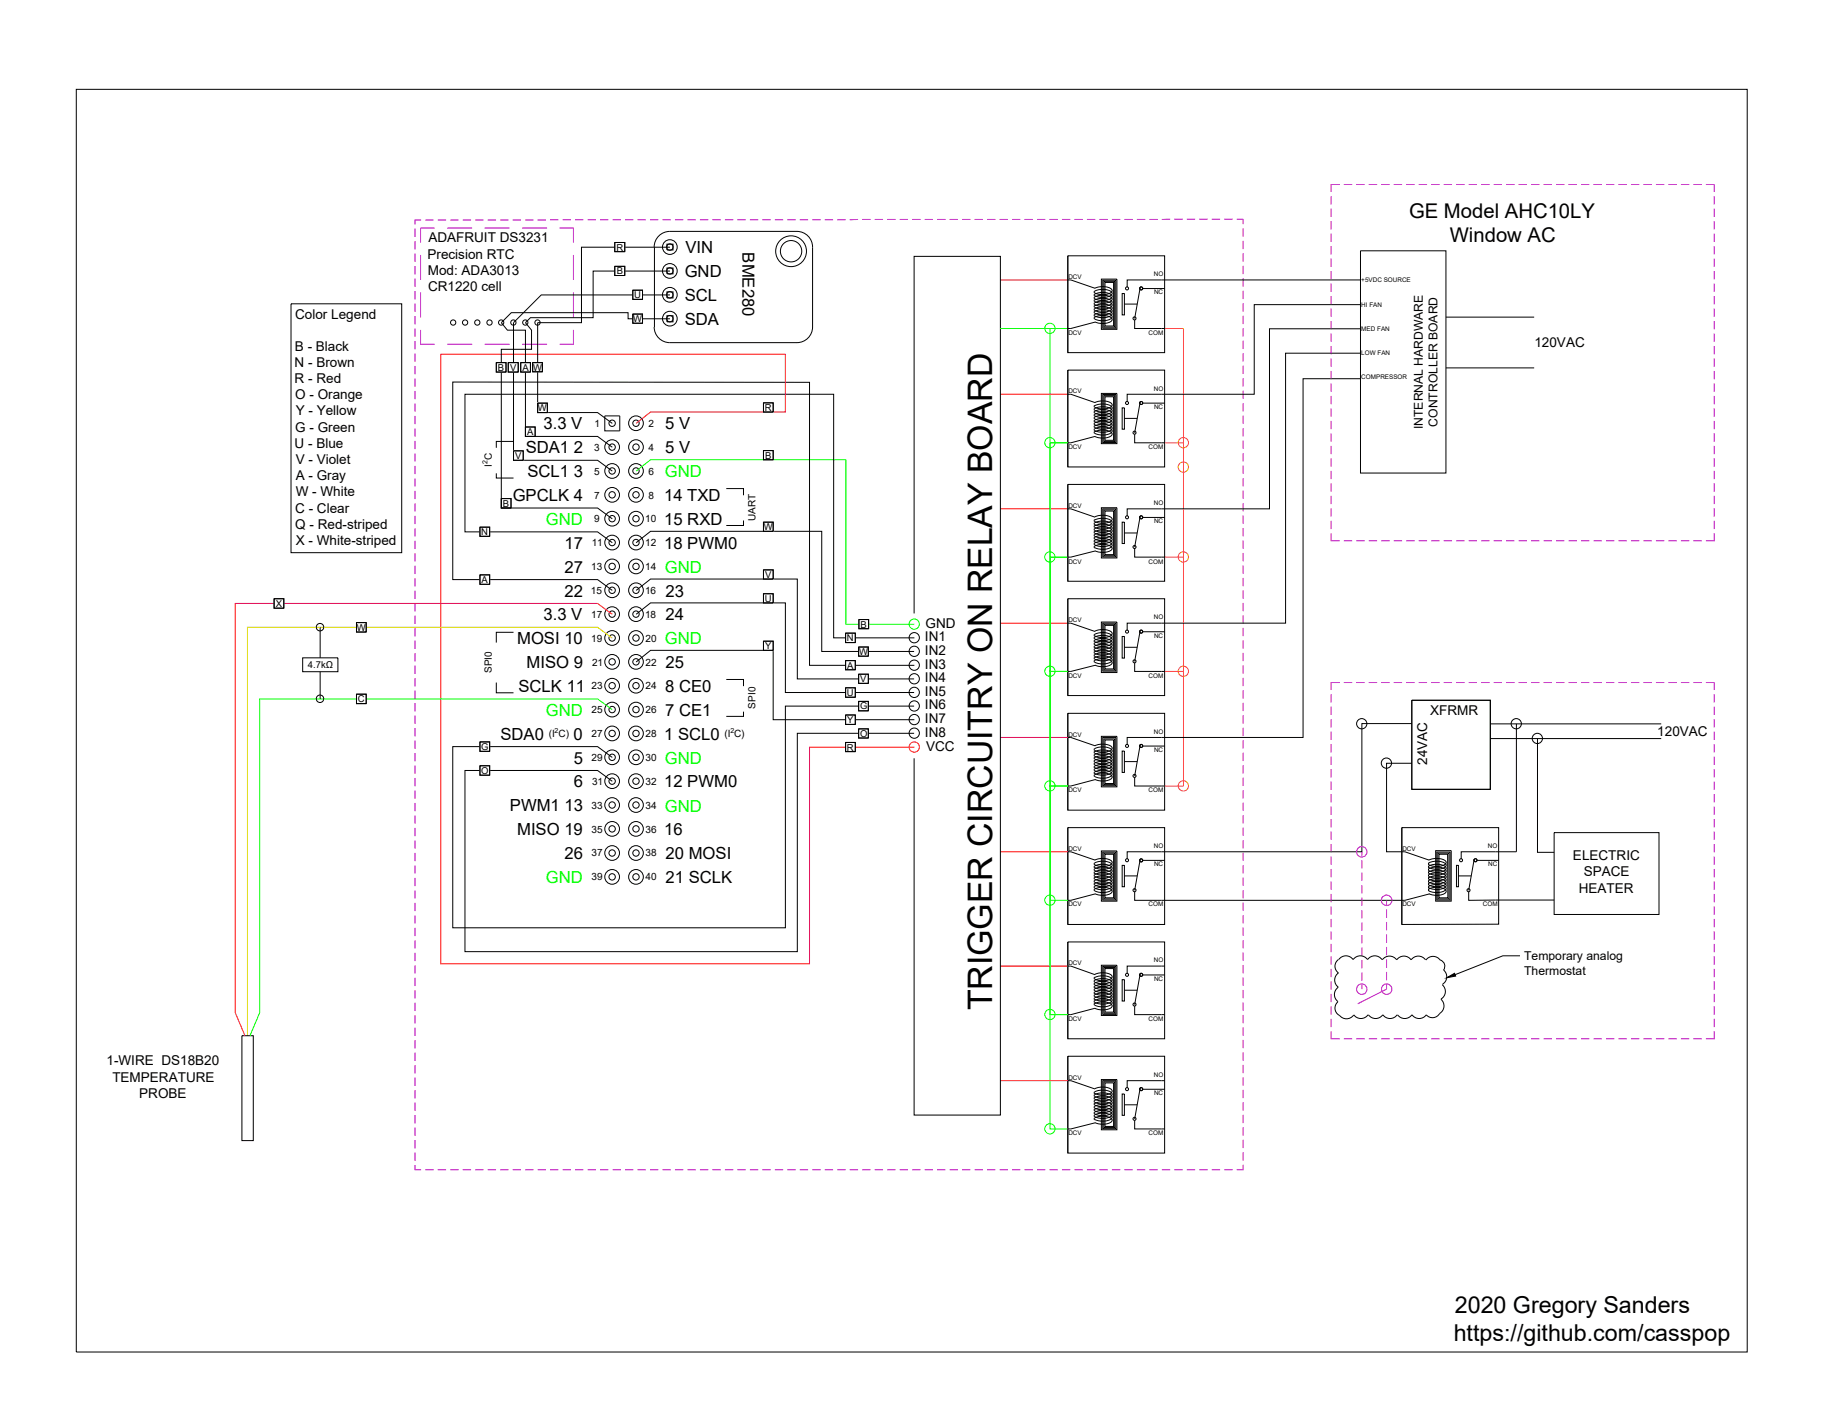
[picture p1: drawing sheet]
<svg xmlns="http://www.w3.org/2000/svg" width="279mm" height="216mm" viewBox="0 0 279 216" stroke-linecap="round" stroke-linejoin="round" font-family="sans-serif">
<defs><g id="words">
<text font-size="5.2" x="151.4" y="154.2" transform="rotate(-90 151.4 154.2)">TRIGGER CIRCUITRY ON RELAY BOARD</text>
<g font-size="3.5">
<text x="222" y="200.4">2020 Gregory Sanders</text>
<text x="221.8" y="204.6">https://github.com/casspop</text>
</g>
<g font-size="3.1">
<text x="215" y="33.3">GE Model AHC10LY</text>
<text x="221.2" y="37">Window AC</text>
</g>
<g font-size="2.5">
<text x="104.6" y="38.6">VIN</text>
<text x="113.3" y="38.5" transform="rotate(90 113.3 38.5)">BME280</text>
<text x="104.5" y="42.2">GND</text>
<text x="104.5" y="45.9">SCL</text>
<text x="104.5" y="49.5">SDA</text>
<text x="82.9" y="65.5">3.3 V</text>
<text x="101.5" y="65.5">5 V</text>
<text x="80.2" y="69.2">SDA1 2</text>
<text x="101.5" y="69.1">5 V</text>
<text x="78.2" y="76.5">GPCLK 4</text>
<text x="80.5" y="72.8">SCL1 3</text>
<text x="101.3" y="76.5">14 TXD</text>
<text x="86.1" y="83.7">17</text>
<text x="101.3" y="80.1">15 RXD</text>
<text x="101.3" y="83.7">18 PWM0</text>
<text x="86.1" y="87.4">27</text>
<text x="82.9" y="94.7">3.3 V</text>
<text x="86.1" y="91">22</text>
<text x="101.6" y="91">23</text>
<text x="101.6" y="94.7">24</text>
<text x="78.9" y="98.3">MOSI 10</text>
<text x="80.3" y="101.9">MISO 9</text>
<text x="101.6" y="101.9">25</text>
<text x="79.1" y="105.6">SCLK 11</text>
<text x="101.5" y="105.6">8 CE0</text>
<text x="76.4" y="112.9">SDA0</text>
<text x="87.5" y="112.9">0</text>
<text x="101.3" y="112.9">1 SCL0</text>
<text x="101.5" y="109.2">7 CE1</text>
<text x="87.5" y="116.5">5</text>
<text x="77.8" y="123.8">PWM1 13</text>
<text x="87.5" y="120.1">6</text>
<text x="101.3" y="120.1">12 PWM0</text>
<text x="78.9" y="127.5">MISO 19</text>
<text x="86.1" y="131.1">26</text>
<text x="101.3" y="127.4">16</text>
<text x="101.6" y="131.1">20 MOSI</text>
<text x="101.6" y="134.7">21 SCLK</text>
</g>
<g font-size="2.5" fill="#0f0">
<text x="101.5" y="72.8">GND</text>
<text x="83.3" y="80.1">GND</text>
<text x="101.5" y="87.4">GND</text>
<text x="101.5" y="98.3">GND</text>
<text x="83.3" y="109.2">GND</text>
<text x="101.5" y="116.5">GND</text>
<text x="101.5" y="123.8">GND</text>
<text x="83.3" y="134.7">GND</text>
</g>
<g font-size="2.1">
<text x="65.2" y="39.5">Precision RTC</text>
<text x="65.3" y="41.9">Mod: ADA3013</text>
<text x="65.4" y="37">ADAFRUIT DS3231</text>
<text x="65.3" y="44.4">CR1220 cell</text>
<text x="45" y="53.5">B - Black</text>
<text x="45" y="48.6">Color Legend</text>
<text x="234.1" y="53">120VAC</text>
<text x="45" y="56">N - Brown</text>
<text x="45" y="58.4">R - Red</text>
<text x="45" y="60.9">O - Orange</text>
<text x="45" y="65.9">G - Green</text>
<text x="45.1" y="63.4">Y - Yellow</text>
<text x="45" y="68.3">U - Blue</text>
<text x="45.1" y="70.8">V - Violet</text>
<text x="45.1" y="73.3">A - Gray</text>
<text x="45.1" y="75.7">W - White</text>
<text x="45" y="78.2">C - Clear</text>
<text x="45" y="80.7">Q - Red-striped</text>
<text x="45.1" y="83.2">X - White-striped</text>
<text x="141.2" y="95.8">GND</text>
<text x="141.1" y="97.8">IN1</text>
<text x="141.1" y="99.9">IN2</text>
<text x="141.1" y="102">IN3</text>
<text x="141.1" y="104.1">IN4</text>
<text x="141.1" y="106.2">IN5</text>
<text x="141.1" y="108.2">IN6</text>
<text x="141.1" y="110.3">IN7</text>
<text x="141.1" y="112.4">IN8</text>
<text x="218.2" y="109.1">XFRMR</text>
<text x="252.9" y="112.3">120VAC</text>
<text x="141.3" y="114.5">VCC</text>
<text x="217.8" y="116.7" transform="rotate(-90 217.8 116.7)">24VAC</text>
<text x="240" y="131.3">ELECTRIC</text>
<text x="240.9" y="136.2">HEATER</text>
<text x="241.7" y="133.7">SPACE</text>
<text x="16.3" y="162.6">1-WIRE DS18B20</text>
<text x="17.1" y="165">TEMPERATURE</text>
<text x="21.3" y="167.5">PROBE</text>
</g>
<g font-size="1.9">
<text x="217.1" y="65.5" transform="rotate(-90 217.1 65.5)">INTERNAL HARDWARE</text>
<text x="219.4" y="65.1" transform="rotate(-90 219.4 65.1)">CONTROLLER BOARD</text>
<text x="232.6" y="146.5">Temporary analog</text>
<text x="232.6" y="148.7">Thermostat</text>
</g>
<g font-size="1.5">
<text x="90.7" y="65.2">1</text>
<text x="98.9" y="65.2">2</text>
<text x="75.1" y="71.2" transform="rotate(-90 75.1 71.2)">I C</text>
<text x="90.7" y="68.8">3</text>
<text x="98.9" y="68.8">4</text>
<text x="90.7" y="72.4">5</text>
<text x="90.7" y="76.1">7</text>
<text x="98.9" y="72.4">6</text>
<text x="98.9" y="76.1">8</text>
<text x="90.3" y="83.4">11</text>
<text x="90.7" y="79.7">9</text>
<text x="98.5" y="79.7">10</text>
<text x="98.5" y="83.4">12</text>
<text x="115.3" y="79.5" transform="rotate(-90 115.3 79.5)">UART</text>
<text x="90.2" y="87">13</text>
<text x="98.5" y="87">14</text>
<text x="90.2" y="90.6">15</text>
<text x="90.2" y="94.3">17</text>
<text x="98.4" y="90.6">16</text>
<text x="98.4" y="94.3">18</text>
<text x="90.2" y="97.9">19</text>
<text x="90.3" y="101.6">21</text>
<text x="98.5" y="97.9">20</text>
<text x="98.5" y="101.6">22</text>
<text x="75.1" y="102.7" transform="rotate(-90 75.1 102.7)">SPI0</text>
<text x="90.3" y="105.2">23</text>
<text x="98.5" y="105.2">24</text>
<text x="83.7" y="112.5">(I C)</text>
<text x="90.3" y="108.8">25</text>
<text x="90.3" y="112.5">27</text>
<text x="98.5" y="108.8">26</text>
<text x="98.5" y="112.5">28</text>
<text x="110.5" y="112.5">(I C)</text>
<text x="115.3" y="108.1" transform="rotate(-90 115.3 108.1)">SPI0</text>
<text x="90.3" y="116.1">29</text>
<text x="90.3" y="119.8">31</text>
<text x="98.5" y="116.1">30</text>
<text x="98.5" y="119.8">32</text>
<text x="90.3" y="123.4">33</text>
<text x="98.5" y="123.4">34</text>
<text x="90.3" y="127">35</text>
<text x="90.3" y="130.7">37</text>
<text x="98.5" y="127">36</text>
<text x="98.5" y="130.7">38</text>
<text x="90.3" y="134.3">39</text>
<text x="98.5" y="134.3">40</text>
</g>
<g font-size="1.4">
<text x="94.1" y="38.2">R</text>
<text x="94.1" y="41.9">B</text>
<text x="96.8" y="45.5">U</text>
<text x="96.6" y="49.1">W</text>
<text x="76" y="56.6">B V A W</text>
<text x="82.1" y="62.7">W</text>
<text x="116.7" y="62.7">R</text>
<text x="78.6" y="70">V</text>
<text x="80.4" y="66.4">A</text>
<text x="116.8" y="70">B</text>
<text x="76.8" y="77.3">B</text>
<text x="73.4" y="81.7">N</text>
<text x="116.5" y="80.9">W</text>
<text x="73.5" y="88.9">A</text>
<text x="116.8" y="88.2">V</text>
<text x="42.1" y="92.6">X</text>
<text x="116.7" y="91.8">U</text>
<text x="131.3" y="95.8">B</text>
<text x="47" y="101.9">4.7kΩ</text>
<text x="54.4" y="96.2">W</text>
<text x="116.8" y="99.1">Y</text>
<text x="129.2" y="97.8">N</text>
<text x="131.1" y="99.9">W</text>
<text x="54.6" y="107.1">C</text>
<text x="129.2" y="106.2">U</text>
<text x="129.3" y="102">A</text>
<text x="131.3" y="104.1">V</text>
<text x="129.3" y="110.3">Y</text>
<text x="131.2" y="108.2">G</text>
<text x="131.2" y="112.4">O</text>
<text x="73.4" y="114.4">G</text>
<text x="73.4" y="118.1">O</text>
<text x="129.2" y="114.5">R</text>
</g>
<g font-size="1.1">
<text x="74.4" y="70.8" transform="rotate(-90 74.4 70.8)">2</text>
<text x="84.6" y="111.8">2</text>
<text x="111.5" y="111.8">2</text>
</g>
<g font-size="1">
<text x="163" y="42.6">DCV</text>
<text x="176.1" y="42.2">NO</text>
<text x="176.1" y="44.9">NC</text>
<text x="207.7" y="43.1">+5VDC SOURCE</text>
<text x="207.7" y="46.8">HI FAN</text>
<text x="163" y="51.1">DCV</text>
<text x="175.3" y="51.1">COM</text>
<text x="207.7" y="50.5">MED FAN</text>
<text x="176.1" y="59.6">NO</text>
<text x="207.7" y="57.9">COMPRESSOR</text>
<text x="207.7" y="54.1">LOW FAN</text>
<text x="163" y="60">DCV</text>
<text x="176.1" y="62.4">NC</text>
<text x="163" y="68.5">DCV</text>
<text x="175.3" y="68.5">COM</text>
<text x="163" y="77.5">DCV</text>
<text x="176.1" y="77">NO</text>
<text x="176.1" y="79.8">NC</text>
<text x="163" y="86">DCV</text>
<text x="175.3" y="86">COM</text>
<text x="163" y="94.9">DCV</text>
<text x="176.1" y="94.5">NO</text>
<text x="176.1" y="97.3">NC</text>
<text x="163" y="103.4">DCV</text>
<text x="175.3" y="103.4">COM</text>
<text x="163" y="112.4">DCV</text>
<text x="176.1" y="112">NO</text>
<text x="176.1" y="114.7">NC</text>
<text x="163" y="120.9">DCV</text>
<text x="175.3" y="120.9">COM</text>
<text x="163" y="129.8">DCV</text>
<text x="176.1" y="129.4">NO</text>
<text x="214" y="129.8">DCV</text>
<text x="227" y="129.4">NO</text>
<text x="176.1" y="132.2">NC</text>
<text x="227.1" y="132.2">NC</text>
<text x="163" y="138.3">DCV</text>
<text x="175.3" y="138.3">COM</text>
<text x="214" y="138.3">DCV</text>
<text x="226.3" y="138.3">COM</text>
<text x="163" y="147.3">DCV</text>
<text x="176.1" y="146.9">NO</text>
<text x="176.1" y="149.6">NC</text>
<text x="163" y="155.8">DCV</text>
<text x="175.3" y="155.8">COM</text>
<text x="163" y="164.7">DCV</text>
<text x="176.1" y="164.3">NO</text>
<text x="176.1" y="167.1">NC</text>
<text x="163" y="173.2">DCV</text>
<text x="175.3" y="173.2">COM</text>
</g>
</g></defs>
<!-- layer: 0 -->
<g fill="none" stroke="#ff7f00" stroke-width=".15">
<path d="M177.7 50.1h2.9v69.8h-2.9M177.7 67.6h2.9M177.7 85h2.9M177.7 102.4h2.9"/>
<circle cx="180.6" cy="67.5" r=".78"/>
<circle cx="180.6" cy="71.3" r=".78"/>
<circle cx="180.6" cy="85" r=".78"/>
<circle cx="180.6" cy="102.4" r=".78"/>
<circle cx="180.6" cy="119.9" r=".78"/>
</g>
<g fill="none" stroke="#0f0" stroke-width=".15">
<path d="M152.7 50.1h7.5M162.9 50.1h-2.7v52.3h2.7h-2.7v52.4h2.7M97.1 71.9l2.2-1.8h29.8v25.2h10.4M160.2 67.6h2.7h-2.7v52.3h2.7h-2.7v52.4h2.7M160.2 85h2.7h-2.7v52.4h2.7M93.4 108.3l-2.2-1.7h-51.6v47.9l-1.5 3.5"/>
<circle cx="160.2" cy="50.1" r=".78"/>
<circle cx="160.2" cy="67.5" r=".78"/>
<circle cx="139.5" cy="95.2" r=".78"/>
<circle cx="160.2" cy="85" r=".78"/>
<circle cx="160.2" cy="119.9" r=".78"/>
<circle cx="160.2" cy="102.4" r=".78"/>
<circle cx="160.2" cy="137.4" r=".78"/>
<circle cx="160.2" cy="154.8" r=".78"/>
<circle cx="160.2" cy="172.2" r=".78"/>
</g>
<g fill="none" stroke="#f00" stroke-width=".15">
<path d="M152.7 42.7h10.2M97.1 64.6l2.2-1.7h20.5v-8.8h-52.5v93h56.2v-33.1h16M152.7 77.6h10.2M152.7 60.2h10.2M93.4 93.7l-2.2-1.6h-55.3v62.4l1.5 3.5M152.7 95.1h10.2M152.7 112.5h10.2M152.7 130h10.2M152.7 147.4h10.2M152.7 164.9h10.2"/>
<circle cx="139.5" cy="114" r=".78"/>
</g>
<g fill="none" stroke="#000" stroke-width=".15">
<path d="M11.6 13.6h255v192.7h-255zM93.8 37h1.5v1.4h-1.5zM99.9 37.7v12.2M101.8 37.3h.9v.8h-.9zM102.2 35.3a2.39 2.39 0 0 0-2.4 2.4M102.2 37.7h-13.5v11.5h-6.7v13.7h9.2l2.2 1.7M102.2 35.3h19.4a2.39 2.39 0 0 1 2.4 2.4M124 37.7v12.2a2.39 2.39 0 0 1-2.4 2.4h-19.4M162.9 39h14.8v14.8h-14.8zM162.9 39v14.8M207.6 38.3h13v33.9h-13zM44.4 46.4h16.9v37.9h-16.9z"/>
<path d="M75.7 55.3h1.5v1.5h-1.5zM77.6 55.3h1.5v1.5h-1.5zM79.5 55.3h1.4v1.5h-1.4zM81.3 55.3h1.5v1.4h-1.5zM93.8 40.6h1.5v1.4h-1.5zM96.6 47.9h1.4v1.4h-1.4zM96.6 44.3h1.4v1.4h-1.4zM99.8 49.9a2.39 2.39 0 0 0 2.4 2.4M101.8 44.5h.9v1h-.9zM101.8 40.9h.9v.9h-.9zM101.8 48.2h.9v.9h-.9zM102.2 45h-19.6l-4.2 4.2v21h12.8l2.2 1.7"/>
<path d="M102.2 41.4h-11.7v7.1h-9.6l-.7 .7 .9 1.2v2.9h-4.6v24.2h14.7l2.2 1.7M102.2 48.6h-6.4v-.9h-17.8l-1.5 1.5 .9 1.2h2.8v16.2h11l2.2 1.6M162.9 56.5h14.8v14.7h-14.8zM162.9 42.7h.5l3.7 1.3M162.9 56.5v14.7M167.1 44.4l-.1 .2 .1 .1M167.1 44.9l-.1 .1 .1 .2M167.1 45.3l-.1 .1 .1 .2M167.1 45.7l-.1 .2 .1 .1M167.1 46.2l-.1 .1 .1 .2M167.1 46.6l-.1 .2 .1 .1M167.1 47.1l-.1 .1 .1 .2"/>
<path d="M167.1 47.5l-.1 .1 .1 .2M167.1 47.9l-.1 .2 .1 .2M167.1 48.4l-.1 .1 .1 .2M167.1 44a2.66 2.66 0 0 1 2.5 .1l.1 .2a1.69 1.69 0 0 1-1.9 .6l-.7-.2M167.1 44.4a2.66 2.66 0 0 1 2.5 .2l.1 .2a1.7 1.7 0 0 1-1.9 .6l-.7-.3M167.1 44.9a2.66 2.66 0 0 1 2.5 .1l.1 .2a1.7 1.7 0 0 1-1.9 .6l-.7-.2M167.1 45.3a2.66 2.66 0 0 1 2.5 .2l.1 .2a1.7 1.7 0 0 1-1.9 .5l-.7-.2M167.1 45.8a2.66 2.66 0 0 1 2.5 .1l.1 .2a1.7 1.7 0 0 1-1.9 .6l-.7-.2M167.1 46.2a2.66 2.66 0 0 1 2.5 .2l.1 .1a1.7 1.7 0 0 1-1.9 .6l-.7-.2M167.1 46.6a2.66 2.66 0 0 1 2.5 .2l.1 .2a1.7 1.7 0 0 1-1.9 .6l-.7-.2M167.1 47.1a2.66 2.66 0 0 1 2.5 .1l.1 .2a1.7 1.7 0 0 1-1.9 .6l-.7-.2M167.1 47.5a2.66 2.66 0 0 1 2.5 .2l.1 .2a1.7 1.7 0 0 1-1.9 .5l-.7-.2"/>
<path d="M167.1 48a2.66 2.66 0 0 1 2.5 .1l.1 .2a1.7 1.7 0 0 1-1.9 .6l-.7-.2M167.1 48.4a2.66 2.66 0 0 1 2.5 .2l.1 .1a1.7 1.7 0 0 1-1.9 .6l-.7-.2M167.1 49.1l-3.7 1h-.5M168.1 42.6h2.3v7.6h-2.3zM168.3 42.8h2v7.3h-2zM168.4 42.9h1.7v7h-1.7zM168.6 43.1h1.3v6.6h-1.3zM171.2 44.8h.4v3.2h-.4zM171.6 46.4h1.9M173.1 48.8v1.3h4.6M174 43.9l-.9 4.7M174.4 44h3.3"/>
<path d="M207.6 42.7h-35.6v1.1M207.6 46.5h-16.2v13.7h-19.4v1.1M207.6 50.2h-13.9v27.4h-21.7v1.1M207.6 53.9h-11.4v41.2h-24.2v1.1M207.6 57.8h-8.8v54.7h-26.8v1.1M220.6 48.4h13.5M220.6 56.1h13.5M75.7 72.2v.7h2.7M76.5 76.1h1.5v1.4h-1.5zM78.4 67.4h-2.7v.9M78.4 68.8h1.4v1.4h-1.4zM80.2 65.2h1.5v1.4h-1.5z"/>
<path d="M82 61.5h1.5v1.4h-1.5zM92.3 63.5h2.3v2.2h-2.3zM110.8 74.5h2.7v1.1M113.5 79.4v.8h-2.7M116.5 79.7h1.5v1.4h-1.5zM116.5 68.7h1.5v1.4h-1.5zM116.5 61.5h1.5v1.4h-1.5zM162.9 73.9h14.8v14.8h-14.8zM162.9 73.9v14.8M162.9 60.2h.5l3.7 1.2M162.9 77.6h.5l3.7 1.3M167.1 61.8l-.1 .2 .1 .2"/>
<path d="M167.1 62.3l-.1 .2 .1 .1M167.1 62.7l-.1 .2 .1 .2M167.1 63.2l-.1 .2 .1 .1M167.1 63.6l-.1 .2 .1 .1M167.1 64.1l-.1 .1 .1 .2M167.1 64.5l-.1 .2 .1 .1M167.1 64.9l-.1 .2 .1 .2M167.1 65.4l-.1 .2 .1 .1M167.1 65.8l-.1 .2 .1 .1M167.1 79.3l-.1 .1 .1 .2M167.1 79.7l-.1 .2 .1 .2M167.1 61.4a2.66 2.66 0 0 1 2.5 .2l.1 .2a1.69 1.69 0 0 1-1.9 .6l-.7-.3"/>
<path d="M167.1 78.9a2.66 2.66 0 0 1 2.5 .1l.1 .2a1.69 1.69 0 0 1-1.9 .6l-.7-.2M167.1 61.9a2.66 2.66 0 0 1 2.5 .2l.1 .2a1.7 1.7 0 0 1-1.9 .5l-.7-.2M167.1 62.3a2.66 2.66 0 0 1 2.5 .2l.1 .2a1.7 1.7 0 0 1-1.9 .6l-.7-.3M167.1 62.7a2.66 2.66 0 0 1 2.5 .2l.1 .2a1.7 1.7 0 0 1-1.9 .6l-.7-.2M167.1 63.2a2.66 2.66 0 0 1 2.5 .2l.1 .2a1.7 1.7 0 0 1-1.9 .5l-.7-.2M167.1 63.6a2.66 2.66 0 0 1 2.5 .2l.1 .2a1.7 1.7 0 0 1-1.9 .6l-.7-.3M167.1 64.1a2.66 2.66 0 0 1 2.5 .2l.1 .2a1.7 1.7 0 0 1-1.9 .5l-.7-.2M167.1 64.5a2.66 2.66 0 0 1 2.5 .2l.1 .2a1.7 1.7 0 0 1-1.9 .6l-.7-.3M167.1 65a2.66 2.66 0 0 1 2.5 .2l.1 .1a1.7 1.7 0 0 1-1.9 .6l-.7-.2M167.1 65.4a2.66 2.66 0 0 1 2.5 .2l.1 .2a1.7 1.7 0 0 1-1.9 .5l-.7-.2M167.1 65.9a2.66 2.66 0 0 1 2.5 .1l.1 .2a1.7 1.7 0 0 1-1.9 .6l-.7-.2-3.7 1h-.5M167.1 79.3a2.66 2.66 0 0 1 2.5 .2l.1 .2a1.7 1.7 0 0 1-1.9 .6l-.7-.2"/>
<path d="M167.1 79.8a2.66 2.66 0 0 1 2.5 .1l.1 .2a1.7 1.7 0 0 1-1.9 .6l-.7-.2M168.1 60h2.3v7.7h-2.3zM168.1 77.5h2.3v7.6h-2.3zM168.3 60.2h2v7.3h-2zM168.3 77.6h2v7.4h-2zM168.4 60.4h1.7v7h-1.7zM168.4 77.8h1.7v7h-1.7zM168.6 60.5h1.3v6.7h-1.3zM168.6 78h1.3v6.6h-1.3zM171.2 62.2h.4v3.3h-.4zM171.2 79.7h.4v3.2h-.4zM171.6 63.8h1.9"/>
<path d="M173.1 66.3v1.3h4.6M174 61.3l-.9 4.7M174 78.7l-.9 4.8M174.4 61.5h3.3M174.4 79h3.3M41.8 91.4h1.5v1.4h-1.5zM48.9 95.7v4.7M54.4 95h1.5v1.4h-1.5zM73.2 80.4h1.5v1.4h-1.5zM73.2 87.7h1.5v1.5h-1.5zM78.4 96.5h-2.7v1.5M93.4 82.8l-2.2-1.6h-20.2v-21h56.2v37.1h12.3"/>
<path d="M93.4 90.1l-2.2-1.7h-22.1v-30.1h54.4v43.2h16M97.1 82.8l2.2-1.7h26.1v18.3h14.1M97.1 90.1l2.2-1.8h22.4v15.3h17.8M97.1 93.7l2.2-1.7h20.5v13.7h19.7M116.5 97.8h1.5v1.4h-1.5zM116.5 90.6h1.5v1.4h-1.5zM116.5 87h1.5v1.3h-1.5zM129 96.6h1.5v1.4h-1.5zM131 98.7h1.5v1.4h-1.5zM131.1 94.5h1.4v1.4h-1.4zM139.5 93.6v-54.5h13.2v131h-13.2v-54.4M162.9 91.4h14.8v14.7h-14.8z"/>
<path d="M162.9 91.4v14.7M162.9 95.1h.5l3.7 1.3M167.1 80.2l-.1 .1 .1 .2M167.1 80.6l-.1 .2 .1 .2M167.1 81.1l-.1 .1 .1 .2M167.1 81.5l-.1 .2 .1 .1M167.1 81.9l-.1 .2 .1 .2M167.1 82.4l-.1 .2 .1 .1M167.1 82.8l-.1 .2 .1 .2M167.1 83.3l-.1 .2 .1 .1M167.1 96.8l-.1 .1 .1 .2M167.1 97.2l-.1 .1 .1 .2"/>
<path d="M167.1 97.6l-.1 .2 .1 .2M167.1 98.1l-.1 .1 .1 .2M167.1 98.5l-.1 .2 .1 .2M167.1 99l-.1 .1 .1 .2M167.1 99.4l-.1 .1 .1 .2M167.1 99.8l-.1 .2 .1 .2M167.1 96.3a2.66 2.66 0 0 1 2.5 .2l.1 .2a1.69 1.69 0 0 1-1.9 .6l-.7-.3M167.1 80.2a2.66 2.66 0 0 1 2.5 .2l.1 .2a1.7 1.7 0 0 1-1.9 .6l-.7-.3M167.1 80.6a2.66 2.66 0 0 1 2.5 .2l.1 .2a1.7 1.7 0 0 1-1.9 .6l-.7-.2M167.1 81.1a2.66 2.66 0 0 1 2.5 .2l.1 .2a1.7 1.7 0 0 1-1.9 .6l-.7-.3M167.1 81.5a2.66 2.66 0 0 1 2.5 .2l.1 .2a1.7 1.7 0 0 1-1.9 .6l-.7-.2M167.1 82a2.66 2.66 0 0 1 2.5 .1l.1 .2a1.7 1.7 0 0 1-1.9 .6l-.7-.2"/>
<path d="M167.1 82.4a2.66 2.66 0 0 1 2.5 .2l.1 .2a1.7 1.7 0 0 1-1.9 .6l-.7-.3M167.1 82.8a2.66 2.66 0 0 1 2.5 .2l.1 .2a1.7 1.7 0 0 1-1.9 .6l-.7-.2M167.1 83.3a2.66 2.66 0 0 1 2.5 .2l.1 .2a1.7 1.7 0 0 1-1.9 .6l-.7-.3M167.1 96.8a2.66 2.66 0 0 1 2.5 .1l.1 .2a1.7 1.7 0 0 1-1.9 .6l-.7-.2M167.1 97.2a2.66 2.66 0 0 1 2.5 .2l.1 .2a1.7 1.7 0 0 1-1.9 .5l-.7-.2M167.1 97.7a2.66 2.66 0 0 1 2.5 .1l.1 .2a1.7 1.7 0 0 1-1.9 .6l-.7-.2M167.1 98.1a2.66 2.66 0 0 1 2.5 .2l.1 .1a1.7 1.7 0 0 1-1.9 .6l-.7-.2M167.1 98.5a2.66 2.66 0 0 1 2.5 .2l.1 .2a1.7 1.7 0 0 1-1.9 .6l-.7-.2M167.1 99a2.66 2.66 0 0 1 2.5 .1l.1 .2a1.7 1.7 0 0 1-1.9 .6l-.7-.2M167.1 99.4a2.66 2.66 0 0 1 2.5 .2l.1 .2a1.7 1.7 0 0 1-1.9 .6l-.7-.2M167.1 99.9a2.66 2.66 0 0 1 2.5 .1l.1 .2a1.7 1.7 0 0 1-1.9 .6l-.7-.2M167.1 84.1l-3.7 .9h-.5"/>
<path d="M168.1 94.9h2.3v7.7h-2.3zM168.3 95.1h2v7.3h-2zM168.4 95.3h1.7v6.9h-1.7zM168.6 95.4h1.3v6.7h-1.3zM171.2 97.1h.4v3.3h-.4zM171.6 81.3h1.9M171.6 98.8h1.9M173.1 83.7v1.3h4.6M174 96.2l-.9 4.7M174.4 96.4h3.3M46.2 100.4h5.4v2.1h-5.4zM48.9 102.5v4.1"/>
<path d="M54.4 105.9h1.5v1.5h-1.5zM73.2 113.2h1.5v1.4h-1.5zM73.2 116.8h1.5v1.5h-1.5zM75.7 104.1v1.6h2.7M97.1 101l2.2-1.8h18.7v10.6h21.5M110.8 103.7h2.7v1M113.5 108.6v.7h-2.7M129 100.8h1.5v1.4h-1.5zM129 104.9h1.5v1.5h-1.5zM129 109.1h1.5v1.4h-1.5zM129 113.3h1.5v1.4h-1.5zM131 102.9h1.5v1.4h-1.5z"/>
<path d="M131 107h1.5v1.5h-1.5zM131 111.2h1.5v1.4h-1.5zM139.5 107.7h-19.7v33.9h-50.7v-27.7h22.1l2.2 1.7M139.5 111.9h-17.8v33.3h-50.7v-27.6h20.2l2.2 1.6M162.9 108.8h14.8v14.8h-14.8zM162.9 108.8v14.8M162.9 112.5h.5l3.7 1.3M167.1 100.3l-.1 .1 .1 .2M167.1 100.7l-.1 .2 .1 .2M167.1 114.2l-.1 .2 .1 .1M167.1 114.6l-.1 .2 .1 .2M167.1 115.1l-.1 .2 .1 .1"/>
<path d="M167.1 115.5l-.1 .2 .1 .1M167.1 116l-.1 .1 .1 .2M167.1 116.4l-.1 .2 .1 .1M167.1 116.9l-.1 .1 .1 .2M167.1 117.3l-.1 .2 .1 .1M167.1 117.8l-.1 .1 .1 .2M167.1 118.2l-.1 .1 .1 .2M167.1 113.8a2.66 2.66 0 0 1 2.5 .2l.1 .1a1.69 1.69 0 0 1-1.9 .6l-.7-.2M167.1 100.3a2.66 2.66 0 0 1 2.5 .2l.1 .2a1.7 1.7 0 0 1-1.9 .6l-.7-.2M167.1 100.8a2.66 2.66 0 0 1 2.5 .1l.1 .2a1.7 1.7 0 0 1-1.9 .6l-.7-.2M167.1 114.2a2.66 2.66 0 0 1 2.5 .2l.1 .2a1.7 1.7 0 0 1-1.9 .6l-.7-.3M167.1 114.7a2.66 2.66 0 0 1 2.5 .1l.1 .2a1.7 1.7 0 0 1-1.9 .6l-.7-.2"/>
<path d="M167.1 115.1a2.66 2.66 0 0 1 2.5 .2l.1 .2a1.7 1.7 0 0 1-1.9 .5l-.7-.2M167.1 115.6a2.66 2.66 0 0 1 2.5 .1l.1 .2a1.7 1.7 0 0 1-1.9 .6l-.7-.2M167.1 116a2.66 2.66 0 0 1 2.5 .2l.1 .2a1.7 1.7 0 0 1-1.9 .5l-.7-.2M167.1 116.4a2.66 2.66 0 0 1 2.5 .2l.1 .2a1.7 1.7 0 0 1-1.9 .6l-.7-.3M167.1 116.9a2.66 2.66 0 0 1 2.5 .2l.1 .1a1.7 1.7 0 0 1-1.9 .6l-.7-.2M167.1 117.3a2.66 2.66 0 0 1 2.5 .2l.1 .2a1.7 1.7 0 0 1-1.9 .5l-.7-.2M167.1 117.8a2.66 2.66 0 0 1 2.5 .1l.1 .2a1.7 1.7 0 0 1-1.9 .6l-.7-.2M167.1 118.2a2.66 2.66 0 0 1 2.5 .2l.1 .2a1.7 1.7 0 0 1-1.9 .5l-.7-.2M167.1 101.5l-3.7 .9h-.5M167.1 119l-3.7 .9h-.5M168.1 112.4h2.3v7.7h-2.3zM168.3 112.5h2v7.4h-2z"/>
<path d="M168.4 112.7h1.7v7h-1.7zM168.6 112.9h1.3v6.6h-1.3zM171.2 114.6h.4v3.3h-.4zM171.6 116.2h1.9M173.1 101.1v1.3h4.6M173.1 118.6v1.3h4.6M174 113.6l-.9 4.8M174.4 113.8h3.3M215.4 110.4h-7.6v19.6h-35.8v1.1M215.4 106.8h12v13.6h-12zM215.4 116.5h-3.8v13.5h2.8l3.7 1.2M227.4 110.4h26.1"/>
<path d="M227.4 112.7h26.1M231.4 110.4v19.6h-8.4v1.1M234.6 112.7v17.3h2.6M162.9 126.3h14.8v14.8h-14.8zM162.9 126.3v14.8M162.9 130h.5l3.7 1.2M167.1 131.6l-.1 .2 .1 .2M167.1 132.1l-.1 .2 .1 .1M167.1 132.5l-.1 .2 .1 .2M167.1 133l-.1 .2 .1 .1M167.1 133.4l-.1 .2 .1 .1M167.1 133.8l-.1 .2 .1 .2"/>
<path d="M167.1 134.3l-.1 .2 .1 .1M167.1 134.7l-.1 .2 .1 .2M167.1 135.2l-.1 .2 .1 .1M167.1 135.6l-.1 .2 .1 .1M167.1 131.2a2.66 2.66 0 0 1 2.5 .2l.1 .2a1.69 1.69 0 0 1-1.9 .6l-.7-.2M167.1 131.7a2.66 2.66 0 0 1 2.5 .1l.1 .2a1.7 1.7 0 0 1-1.9 .6l-.7-.2M167.1 132.1a2.66 2.66 0 0 1 2.5 .2l.1 .2a1.7 1.7 0 0 1-1.9 .6l-.7-.3M167.1 132.5a2.66 2.66 0 0 1 2.5 .2l.1 .2a1.7 1.7 0 0 1-1.9 .6l-.7-.2M167.1 133a2.66 2.66 0 0 1 2.5 .2l.1 .2a1.7 1.7 0 0 1-1.9 .6l-.7-.3M167.1 133.4a2.66 2.66 0 0 1 2.5 .2l.1 .2a1.7 1.7 0 0 1-1.9 .6l-.7-.2M167.1 133.9a2.66 2.66 0 0 1 2.5 .2l.1 .2a1.7 1.7 0 0 1-1.9 .5l-.7-.2M167.1 134.3a2.66 2.66 0 0 1 2.5 .2l.1 .2a1.7 1.7 0 0 1-1.9 .6l-.7-.3"/>
<path d="M167.1 134.8a2.66 2.66 0 0 1 2.5 .2l.1 .1a1.7 1.7 0 0 1-1.9 .6l-.7-.2M167.1 135.2a2.66 2.66 0 0 1 2.5 .2l.1 .2a1.7 1.7 0 0 1-1.9 .6l-.7-.3M167.1 135.6a2.66 2.66 0 0 1 2.5 .2l.1 .2a1.7 1.7 0 0 1-1.9 .6l-.7-.2M167.1 136.4l-3.7 1h-.5M168.1 129.8h2.3v7.7h-2.3zM168.3 130h2v7.3h-2zM168.4 130.2h1.7v7h-1.7zM168.6 130.3h1.3v6.7h-1.3zM171.2 132h.4v3.3h-.4zM171.6 133.6h1.9M173.1 136.1v1.3h41.3l3.7-1M174 131.1l-.9 4.7"/>
<path d="M174.4 131.3h3.3M213.9 126.3h14.8v14.7l-14.8 .1zM213.9 126.3v14.8M218 131.2a2.66 2.66 0 0 1 2.6 .2l.1 .2a1.69 1.69 0 0 1-1.9 .6l-.8-.2v-.3a2.54 2.54 0 0 1 2.6 .1l.1 .2a1.7 1.7 0 0 1-1.9 .6l-.8-.2M218 133a2.66 2.66 0 0 1 2.6 .2l.1 .2a1.7 1.7 0 0 1-1.9 .6l-.8-.3v-.1l.1-.2M218 133.4a2.66 2.66 0 0 1 2.6 .2l.1 .2a1.7 1.7 0 0 1-1.9 .6l-.8-.2v-.2l.1-.2M218 133.9a2.66 2.66 0 0 1 2.6 .2l.1 .2a1.7 1.7 0 0 1-1.9 .5l-.8-.2v-.2a2.54 2.54 0 0 1 2.6 .1l.1 .2a1.7 1.7 0 0 1-1.9 .6l-.8-.3v-.2a2.54 2.54 0 0 1 2.6 .1l.1 .2a1.7 1.7 0 0 1-1.9 .6l-.8-.2M218.1 133l-.1 .1 .1 .2M218.1 132.4l-.1-.2a2.54 2.54 0 0 1 2.6 .1l.1 .2a1.7 1.7 0 0 1-1.9 .6l-.8-.3M218.1 132.9l-.1-.3a2.54 2.54 0 0 1 2.6 .1l.1 .2a1.7 1.7 0 0 1-1.9 .6l-.8-.2M218.1 135.5l-.1-.2a2.54 2.54 0 0 1 2.6 .1l.1 .2a1.7 1.7 0 0 1-1.9 .6l-.8-.3M218.1 135.9l-.1-.2a2.54 2.54 0 0 1 2.6 .1l.1 .2a1.7 1.7 0 0 1-1.9 .6l-.8-.2"/>
<path d="M219.1 129.8h2.3v7.7h-2.3zM219.2 130h2.1v7.3h-2.1zM219.4 130.2h1.7v7h-1.7zM219.6 130.3h1.3v6.7h-1.3zM222.3 132h.2v3.3h-.2zM222.5 133.6h2M224.1 136.1v1.3l13.1-.1M225 131.1l-.9 4.7M225.4 131.3h3.3M237.2 127h16v12.5h-16zM36.9 158h1.8v16h-1.8zM162.9 143.7h14.8v14.8h-14.8z"/>
<path d="M162.9 143.7v14.8M162.9 147.4h.5l3.7 1.3M167.1 149.1l-.1 .1 .1 .2M167.1 149.5l-.1 .2 .1 .2M167.1 150l-.1 .1 .1 .2M167.1 150.4l-.1 .2 .1 .2M167.1 150.9l-.1 .1 .1 .2M167.1 151.3l-.1 .2 .1 .2M167.1 151.7l-.1 .2 .1 .2M167.1 152.2l-.1 .2 .1 .1M167.1 152.6l-.1 .2 .1 .2M167.1 153.1l-.1 .1 .1 .2"/>
<path d="M167.1 148.7a2.66 2.66 0 0 1 2.5 .1l.1 .2a1.69 1.69 0 0 1-1.9 .6l-.7-.2M167.1 149.1a2.66 2.66 0 0 1 2.5 .2l.1 .2a1.7 1.7 0 0 1-1.9 .6l-.7-.2M167.1 149.6a2.66 2.66 0 0 1 2.5 .1l.1 .2a1.7 1.7 0 0 1-1.9 .6l-.7-.2M167.1 150a2.66 2.66 0 0 1 2.5 .2l.1 .1a1.7 1.7 0 0 1-1.9 .6l-.7-.2M167.1 150.4a2.66 2.66 0 0 1 2.5 .2l.1 .2a1.7 1.7 0 0 1-1.9 .6l-.7-.2M167.1 150.9a2.66 2.66 0 0 1 2.5 .1l.1 .2a1.7 1.7 0 0 1-1.9 .6l-.7-.2M167.1 151.3a2.66 2.66 0 0 1 2.5 .2l.1 .2a1.7 1.7 0 0 1-1.9 .6l-.7-.2M167.1 151.8a2.66 2.66 0 0 1 2.5 .1l.1 .2a1.7 1.7 0 0 1-1.9 .6l-.7-.2M167.1 152.2a2.66 2.66 0 0 1 2.5 .2l.1 .2a1.7 1.7 0 0 1-1.9 .6l-.7-.2M167.1 152.7a2.66 2.66 0 0 1 2.5 .1l.1 .2a1.7 1.7 0 0 1-1.9 .6l-.7-.2M167.1 153.1a2.66 2.66 0 0 1 2.5 .2l.1 .2a1.7 1.7 0 0 1-1.9 .6l-.7-.3-3.7 1h-.5M168.1 147.3h2.3v7.6h-2.3z"/>
<path d="M168.3 147.4h2v7.4h-2zM168.4 147.6h1.7v7h-1.7zM168.6 147.8h1.3v6.6h-1.3zM171.2 149.5h.4v3.2h-.4zM171.6 151.1h1.9M173.1 153.5v1.3h4.6M174 148.5l-.9 4.8M174.4 148.8h3.3M177.7 147.4h-5.7v1.1M204.2 152.9a1.25 1.25 0 0 0 .1 2M204.2 150.6a1.33 1.33 0 0 0 0 2.2M204.2 148.4a1.33 1.33 0 0 0 0 2.2"/>
<path d="M204.3 146.4a1.25 1.25 0 0 0-.1 2M204.3 146.4a1.33 1.33 0 0 1 2.2 0M206.5 146.4a1.33 1.33 0 0 1 2.2 0M206.6 154.9a1.33 1.33 0 0 1-2.2 0M208.7 146.4a1.33 1.33 0 0 1 2.2 0M208.8 154.8a1.33 1.33 0 0 1-2.2 0M210.9 146.4a1.33 1.33 0 0 1 2.2 .1 1.34 1.34 0 0 1 2.2 0M211 154.8a1.33 1.33 0 0 1-2.2 0M213.2 154.8a1.33 1.33 0 0 1-2.2 0M215.3 146.4a1.33 1.33 0 0 1 2.2 .1M217.6 146.5a1.33 1.33 0 0 1 2.2 0 .97 .97 0 0 1 .5 1.5M219.7 154.6a1.25 1.25 0 0 1-2.1 .3 1.34 1.34 0 0 1-2.1-.1 1.35 1.35 0 0 1-2.2 0"/>
<path d="M219.9 152.5a1.33 1.33 0 0 1-.2 2.1M220.1 150.3a1.33 1.33 0 0 1-.2 2.1M220.3 148a1.33 1.33 0 0 1-.2 2.2M231.9 145.8h-2.6l-7.3 2.9M162.9 161.2h14.8v14.7h-14.8zM162.9 161.2v14.7M162.9 164.9h.5l3.7 1.3M167.1 166.6l-.1 .1 .1 .2M167.1 167l-.1 .2 .1 .1M167.1 167.4l-.1 .2 .1 .1M167.1 167.9l-.1 .1 .1 .2M167.1 168.3l-.1 .2 .1 .1"/>
<path d="M167.1 168.8l-.1 .1 .1 .2M167.1 169.2l-.1 .2 .1 .1M167.1 169.7l-.1 .1 .1 .2M167.1 170.1l-.1 .1 .1 .2M167.1 170.5l-.1 .2 .1 .2M167.1 166.1a2.66 2.66 0 0 1 2.5 .2l.1 .2a1.69 1.69 0 0 1-1.9 .6l-.7-.3M167.1 166.6a2.66 2.66 0 0 1 2.5 .2l.1 .1a1.7 1.7 0 0 1-1.9 .6l-.7-.2M167.1 167a2.66 2.66 0 0 1 2.5 .2l.1 .2a1.7 1.7 0 0 1-1.9 .5l-.7-.2M167.1 167.5a2.66 2.66 0 0 1 2.5 .1l.1 .2a1.7 1.7 0 0 1-1.9 .6l-.7-.2M167.1 167.9a2.66 2.66 0 0 1 2.5 .2l.1 .2a1.7 1.7 0 0 1-1.9 .5l-.7-.2M167.1 168.4a2.66 2.66 0 0 1 2.5 .1l.1 .2a1.7 1.7 0 0 1-1.9 .6l-.7-.2M167.1 168.8a2.66 2.66 0 0 1 2.5 .2l.1 .1a1.7 1.7 0 0 1-1.9 .6l-.7-.2"/>
<path d="M167.1 169.2a2.66 2.66 0 0 1 2.5 .2l.1 .2a1.7 1.7 0 0 1-1.9 .6l-.7-.2M167.1 169.7a2.66 2.66 0 0 1 2.5 .1l.1 .2a1.7 1.7 0 0 1-1.9 .6l-.7-.2M167.1 170.1a2.66 2.66 0 0 1 2.5 .2l.1 .2a1.7 1.7 0 0 1-1.9 .5l-.7-.2M167.1 170.6a2.66 2.66 0 0 1 2.5 .1l.1 .2a1.7 1.7 0 0 1-1.9 .6l-.7-.2M167.1 171.3l-3.7 1h-.5M168.1 164.7h2.3v7.7h-2.3zM168.3 164.9h2v7.3h-2zM168.4 165.1h1.7v6.9h-1.7zM168.6 165.2h1.3v6.7h-1.3zM171.2 166.9h.4v3.3h-.4zM171.6 168.6h1.9M173.1 170.9v1.4h4.6"/>
<path d="M174 166l-.9 4.7M174.4 166.2h3.3M177.7 164.9h-5.7v1.1"/>
<circle cx="102.2" cy="37.7" r="1.12"/>
<circle cx="102.2" cy="37.7" r=".49"/>
<circle cx="120.7" cy="38.3" r="2.35"/>
<circle cx="120.7" cy="38.3" r="1.63"/>
<circle cx="69.2" cy="49.2" r=".4"/>
<circle cx="71" cy="49.2" r=".4"/>
<circle cx="72.8" cy="49.2" r=".4"/>
<circle cx="74.7" cy="49.2" r=".4"/>
<circle cx="76.5" cy="49.2" r=".4"/>
<circle cx="78.3" cy="49.2" r=".4"/>
<circle cx="80.2" cy="49.2" r=".4"/>
<circle cx="82" cy="49.2" r=".4"/>
<circle cx="102.2" cy="48.6" r="1.12"/>
<circle cx="102.2" cy="45" r="1.12"/>
<circle cx="102.2" cy="41.3" r="1.12"/>
<circle cx="102.2" cy="45" r=".49"/>
<circle cx="102.2" cy="48.6" r=".49"/>
<circle cx="102.2" cy="41.3" r=".49"/>
<circle cx="172" cy="44" r=".23"/>
<circle cx="173.1" cy="48.6" r=".23"/>
<circle cx="174.1" cy="44" r=".23"/>
<circle cx="93.4" cy="71.9" r="1.12"/>
<circle cx="93.4" cy="79.1" r="1.12"/>
<circle cx="93.4" cy="68.2" r="1.12"/>
<circle cx="93.4" cy="75.5" r="1.12"/>
<circle cx="93.4" cy="79.1" r=".49"/>
<circle cx="93.4" cy="75.5" r=".49"/>
<circle cx="93.4" cy="64.6" r=".49"/>
<circle cx="93.4" cy="71.9" r=".49"/>
<circle cx="93.4" cy="68.2" r=".49"/>
<circle cx="97" cy="75.5" r="1.12"/>
<circle cx="97" cy="68.2" r="1.12"/>
<circle cx="97" cy="79.1" r="1.12"/>
<circle cx="97" cy="71.9" r="1.12"/>
<circle cx="97" cy="64.6" r="1.12"/>
<circle cx="97" cy="75.5" r=".49"/>
<circle cx="97" cy="64.6" r=".49"/>
<circle cx="97" cy="79.1" r=".49"/>
<circle cx="97" cy="68.2" r=".49"/>
<circle cx="97" cy="71.9" r=".49"/>
<circle cx="172" cy="61.5" r=".23"/>
<circle cx="172" cy="78.9" r=".23"/>
<circle cx="173.1" cy="66" r=".23"/>
<circle cx="174.1" cy="61.5" r=".23"/>
<circle cx="174.1" cy="78.9" r=".23"/>
<circle cx="48.8" cy="95.7" r=".57"/>
<circle cx="93.4" cy="93.7" r="1.12"/>
<circle cx="93.4" cy="90.1" r="1.12"/>
<circle cx="93.4" cy="86.4" r="1.12"/>
<circle cx="93.4" cy="97.3" r="1.12"/>
<circle cx="93.4" cy="82.8" r="1.12"/>
<circle cx="93.4" cy="86.4" r=".49"/>
<circle cx="93.4" cy="90.1" r=".49"/>
<circle cx="93.4" cy="82.8" r=".49"/>
<circle cx="93.4" cy="97.3" r=".49"/>
<circle cx="93.4" cy="93.7" r=".49"/>
<circle cx="97" cy="90.1" r="1.12"/>
<circle cx="97" cy="86.4" r="1.12"/>
<circle cx="97" cy="97.3" r="1.12"/>
<circle cx="97" cy="82.8" r="1.12"/>
<circle cx="97" cy="93.7" r="1.12"/>
<circle cx="97" cy="86.4" r=".49"/>
<circle cx="97" cy="90.1" r=".49"/>
<circle cx="97" cy="93.7" r=".49"/>
<circle cx="97" cy="82.8" r=".49"/>
<circle cx="97" cy="97.3" r=".49"/>
<circle cx="139.5" cy="99.4" r=".78"/>
<circle cx="139.5" cy="97.3" r=".78"/>
<circle cx="172" cy="96.4" r=".23"/>
<circle cx="173.1" cy="83.5" r=".23"/>
<circle cx="174.1" cy="96.4" r=".23"/>
<circle cx="48.8" cy="106.6" r=".57"/>
<circle cx="93.4" cy="108.3" r="1.12"/>
<circle cx="93.4" cy="101" r="1.12"/>
<circle cx="93.4" cy="111.9" r="1.12"/>
<circle cx="93.4" cy="115.5" r="1.12"/>
<circle cx="93.4" cy="104.6" r="1.12"/>
<circle cx="93.4" cy="119.2" r="1.12"/>
<circle cx="93.4" cy="115.5" r=".49"/>
<circle cx="93.4" cy="119.2" r=".49"/>
<circle cx="93.4" cy="108.3" r=".49"/>
<circle cx="93.4" cy="101" r=".49"/>
<circle cx="93.4" cy="111.9" r=".49"/>
<circle cx="93.4" cy="104.6" r=".49"/>
<circle cx="97" cy="111.9" r="1.12"/>
<circle cx="97" cy="104.6" r="1.12"/>
<circle cx="97" cy="115.5" r="1.12"/>
<circle cx="97" cy="101" r="1.12"/>
<circle cx="97" cy="108.3" r="1.12"/>
<circle cx="97" cy="119.2" r="1.12"/>
<circle cx="97" cy="101" r=".49"/>
<circle cx="97" cy="119.2" r=".49"/>
<circle cx="97" cy="115.5" r=".49"/>
<circle cx="97" cy="108.3" r=".49"/>
<circle cx="97" cy="104.6" r=".49"/>
<circle cx="97" cy="111.9" r=".49"/>
<circle cx="139.5" cy="105.6" r=".78"/>
<circle cx="139.5" cy="107.7" r=".78"/>
<circle cx="139.5" cy="111.9" r=".78"/>
<circle cx="139.5" cy="103.6" r=".78"/>
<circle cx="139.5" cy="101.5" r=".78"/>
<circle cx="139.5" cy="109.8" r=".78"/>
<circle cx="172" cy="113.8" r=".23"/>
<circle cx="173.1" cy="118.4" r=".23"/>
<circle cx="173.1" cy="100.9" r=".23"/>
<circle cx="174.1" cy="113.8" r=".23"/>
<circle cx="207.8" cy="110.4" r=".78"/>
<circle cx="211.6" cy="116.4" r=".78"/>
<circle cx="231.4" cy="110.4" r=".78"/>
<circle cx="234.6" cy="112.7" r=".78"/>
<circle cx="93.4" cy="130.2" r="1.12"/>
<circle cx="93.4" cy="133.8" r="1.12"/>
<circle cx="93.4" cy="126.5" r="1.12"/>
<circle cx="93.4" cy="122.8" r="1.12"/>
<circle cx="93.4" cy="130.2" r=".49"/>
<circle cx="93.4" cy="122.8" r=".49"/>
<circle cx="93.4" cy="126.5" r=".49"/>
<circle cx="93.4" cy="133.8" r=".49"/>
<circle cx="97" cy="133.8" r="1.12"/>
<circle cx="97" cy="130.2" r="1.12"/>
<circle cx="97" cy="126.5" r="1.12"/>
<circle cx="97" cy="122.8" r="1.12"/>
<circle cx="97" cy="130.2" r=".49"/>
<circle cx="97" cy="133.8" r=".49"/>
<circle cx="97" cy="126.5" r=".49"/>
<circle cx="97" cy="122.8" r=".49"/>
<circle cx="172" cy="131.3" r=".23"/>
<circle cx="173.1" cy="135.8" r=".23"/>
<circle cx="174.1" cy="131.3" r=".23"/>
<circle cx="222.9" cy="131.3" r=".23"/>
<circle cx="224.1" cy="135.8" r=".23"/>
<circle cx="225.1" cy="131.3" r=".23"/>
<circle cx="172" cy="148.7" r=".23"/>
<circle cx="173.1" cy="153.3" r=".23"/>
<circle cx="174.1" cy="148.7" r=".23"/>
<circle cx="172" cy="166.2" r=".23"/>
<circle cx="173.1" cy="170.7" r=".23"/>
<circle cx="174.1" cy="166.2" r=".23"/>
</g>
<!-- layer: AV-LOCATION -->
<g fill="none" stroke="#b800b8" stroke-width=".15">
<path d="M63.3 34.9v1.3M63.3 36.8v1.3M63.3 38.7v1.3M64.2 38.9v3.8M64.3 33.6h-1v.6M64.9 33.6h1.3M66.3 34.8h-2.1v2.2M66.8 33.6h1.3M68.2 34.8h3.9M68.7 33.6h1.3M70.6 33.6h1.3M72.5 33.6h1.3"/>
<path d="M74 34.8h3.8M74.4 33.6h1.3M76.3 33.6h1.3M78.2 33.6h1.3M79.7 34.8h3.8M80.1 33.6h1.3M82 33.6h1.3M83.9 33.5h1.3M85.4 34.8h2.1v2.2M85.9 33.5h1.2M87.5 38.9v3.8M87.8 33.5h1.2"/>
<path d="M89.7 33.5h1.2M91.6 33.5h1.2M93.5 33.5h1.2M95.4 33.5h1.2M97.3 33.5h1.3M99.2 33.5h1.3M101.1 33.5h1.3M103 33.5h1.3M104.9 33.5h1.3M106.8 33.5h1.3M108.7 33.5h1.3M110.6 33.5h1.3"/>
<path d="M112.5 33.5h1.3M114.4 33.5h1.3M116.3 33.5h1.3M118.2 33.5h1.3M120.1 33.5h1.3M122 33.5h1.3M124 33.5h1.2M125.9 33.5h1.2M127.8 33.5h1.2M130.9 33.5h-1.2M131.6 33.5h1.2M133.5 33.5h1.2"/>
<path d="M135.4 33.5h1.3M137.3 33.5h1.3M139.2 33.5h1.3M141.1 33.5h1.3M143 33.5h1.3M144.9 33.5h1.3M146.8 33.5h1.3M148.7 33.5h1.3M150.6 33.5h1.3M152.5 33.5h1.3M154.4 33.5h1.3M156.3 33.5h1.3"/>
<path d="M158.2 33.5h1.3M160.1 33.5h1.3M162.1 33.5h1.2M164 33.5h1.2M165.9 33.5h1.2M167.8 33.5h1.2M169.7 33.5h1.2M171.6 33.5h1.2M173.5 33.5h1.3M175.4 33.5h1.3M178.6 33.4l-1.3 .1M179.2 33.4h1.3"/>
<path d="M181.1 33.4h1.3M183 33.4h1.3M184.9 33.4h1.3M186.8 33.4h1.3M188.7 33.4h1v.8M189.7 34.8v1.3M189.7 36.7v1.3M189.7 38.7v1.2M203.1 29.9v1.3M203.1 31.8v1.3M203.1 33.7v1.3M203.1 35.6v1.3"/>
<path d="M203.1 37.5v1.3M203.1 39.5v1.2M204.4 28.2h-1.3v1.1M205.1 28.2h1.2M207 28.2h1.2M208.9 28.2h1.2M210.8 28.2h1.2M212.7 28.2h1.3M214.6 28.2h1.3M216.5 28.2h1.3M218.4 28.2h1.3M220.3 28.2h1.3"/>
<path d="M222.2 28.2h1.3M224.1 28.2h1.3M226 28.2h1.3M227.9 28.2h1.3M229.8 28.2h1.3M231.7 28.2h1.3M233.6 28.2h1.3M235.5 28.2h1.3M237.4 28.2h1.3M239.4 28.2h1.2M241.3 28.2h1.2M243.2 28.2h1.2"/>
<path d="M245.1 28.2h1.2M247 28.2h1.2M248.9 28.2h1.2M250.8 28.2h1.3M252.7 28.2h1.3M254.6 28.2h1.3M256.5 28.2h1.3M258.4 28.2h1.3M260.3 28.2h1.3v1.1M261.6 29.9v1.3M261.6 31.8v1.3M261.6 33.7v1.3"/>
<path d="M261.6 35.6v1.3M261.6 37.5v1.3M261.6 39.5v1.2M63.3 40.6v1.3M63.3 42.5v1.3M63.3 44.4v1.3M63.3 46.3v1.3M63.3 48.2v1.3M63.3 50.1v1.3M63.3 52v1.3M63.3 53.9v1.3M63.3 55.8v1.3"/>
<path d="M63.3 57.7v1.3M63.3 59.6v1.3M64.2 50.3v2.2h2.1M64.2 44.6v3.8M68.2 52.5h3.9M74 52.5h3.8M79.7 52.5h3.8M87.5 50.3v2.2h-2.1M87.5 44.6v3.8M189.7 40.6v1.2M189.7 42.5v1.2M189.7 44.4v1.2"/>
<path d="M189.7 46.3v1.2M189.7 48.2v1.2M189.7 50.1v1.3M189.7 52v1.3M189.7 53.9v1.3M189.7 55.8v1.3M189.7 57.7v1.3M189.7 59.6v1.3M203.1 41.4v1.2M203.1 43.3v1.2M203.1 45.2v1.2M203.1 47.1v1.2"/>
<path d="M203.1 49v1.2M203.1 50.9v1.3M203.1 52.8v1.3M203.1 54.7v1.3M203.1 56.6v1.3M203.1 58.5v1.3M261.6 41.4v1.2M261.6 43.3v1.2M261.6 45.2v1.2M261.6 47.1v1.2M261.6 49v1.2M261.6 50.9v1.3"/>
<path d="M261.6 52.8v1.3M261.6 54.7v1.3M261.6 56.6v1.3M261.6 58.5v1.3M63.3 61.6v1.2M63.3 63.5v1.2M63.3 65.4v1.2M63.3 67.3v1.2M63.3 69.2v1.2M63.3 71.1v1.2M63.3 73v1.3M63.3 74.9v1.3"/>
<path d="M63.3 76.8v1.3M63.3 78.7v1.3M189.7 61.5v1.3M189.7 63.4v1.3M189.7 65.3v1.3M189.7 67.2v1.3M189.7 69.1v1.3M189.7 71v1.3M189.7 72.9v1.3M189.7 74.8v1.3M189.7 76.8v1.2M189.7 78.7v1.2"/>
<path d="M203.1 60.4v1.3M203.1 62.3v1.3M203.1 64.2v1.3M203.1 66.1v1.3M203.1 68v1.3M203.1 69.9v1.3M203.1 71.8v1.3M203.1 73.7v1.3M203.1 75.6v1.3M203.1 77.6v1.2M203.1 79.5v1.2M261.6 60.4v1.3"/>
<path d="M261.6 62.3v1.3M261.6 64.2v1.3M261.6 66.1v1.3M261.6 68v1.3M261.6 69.9v1.3M261.6 71.8v1.3M261.6 73.7v1.3M261.6 75.6v1.3M261.6 77.6v1.2M261.6 79.5v1.2M63.3 80.6v1.3M63.3 82.5v1.3"/>
<path d="M63.3 84.4v1.3M63.3 86.3v1.3M63.3 88.2v1.3M63.3 90.1v1.3M63.3 92v1.3M63.3 93.9v1.3M63.3 95.8v1.3M63.3 97.7v1.3M63.3 99.7v1.2M189.7 80.6v1.2M189.7 82.5v1.2M189.7 84.4v1.2"/>
<path d="M189.7 86.3v1.2M189.7 88.2v1.3M189.7 90.1v1.3M189.7 92v1.3M189.7 93.9v1.3M189.7 95.8v1.3M189.7 97.7v1.3M189.7 99.6v1.3M203.1 81.4v1.1h1.3M205.1 82.5h1.2M207 82.5h1.2M208.9 82.5h1.2"/>
<path d="M210.8 82.5h1.2M212.7 82.5h1.3M214.6 82.5h1.3M216.5 82.5h1.3M218.4 82.5h1.3M220.3 82.5h1.3M222.2 82.5h1.3M224.1 82.5h1.3M226 82.5h1.3M227.9 82.5h1.3M229.8 82.5h1.3M231.7 82.5h1.3"/>
<path d="M233.6 82.5h1.3M235.5 82.5h1.3M237.4 82.5h1.3M239.4 82.5h1.2M241.3 82.5h1.2M243.2 82.5h1.2M245.1 82.5h1.2M247 82.5h1.2M248.9 82.5h1.2M250.8 82.5h1.3M252.7 82.5h1.3M254.6 82.5h1.3"/>
<path d="M256.5 82.5h1.3M258.4 82.5h1.3M261.6 81.4v1.1h-1.3M63.3 101.6v1.2M63.3 103.5v1.2M63.3 105.4v1.2M63.3 107.3v1.2M63.3 109.2v1.2M63.3 111.1v1.3M63.3 113v1.3M63.3 114.9v1.3M63.3 116.8v1.3"/>
<path d="M63.3 118.7v1.3M189.7 101.5v1.3M189.7 103.4v1.3M189.7 105.3v1.3M189.7 107.2v1.3M189.7 109.1v1.3M189.7 111v1.3M189.7 112.9v1.3M189.7 114.9v1.2M189.7 116.8v1.2M189.7 118.7v1.2M203.1 105.9v1.3"/>
<path d="M203.1 107.8v1.3M203.1 109.7v1.3M203.1 111.6v1.3M203.1 113.5v1.3M203.1 115.4v1.3M203.1 117.3v1.3M203.1 119.3v1.2M204.4 104.1h-1.3v1.2M205.1 104.1h1.2M207 104.1h1.2M208.9 104.1h1.2M210.8 104.1h1.2"/>
<path d="M212.7 104.1h1.3M214.6 104.1h1.3M216.5 104.1h1.3M218.4 104.1h1.3M220.3 104.1h1.3M222.2 104.1h1.3M224.1 104.1h1.3M226 104.1h1.3M227.9 104.1h1.3M229.8 104.1h1.3M231.7 104.1h1.3M233.6 104.1h1.3"/>
<path d="M235.5 104.1h1.3M237.4 104.1h1.3M239.4 104.1h1.2M241.3 104.1h1.2M243.2 104.1h1.2M245.1 104.1h1.2M247 104.1h1.2M248.9 104.1h1.2M250.8 104.1h1.3M252.7 104.1h1.3M254.6 104.1h1.3M256.5 104.1h1.3"/>
<path d="M258.4 104.1h1.3M260.3 104.1h1.3v1.2M261.6 105.9v1.3M261.6 107.8v1.3M261.6 109.7v1.3M261.6 111.6v1.3M261.6 113.5v1.3M261.6 115.4v1.3M261.6 117.3v1.3M261.6 119.3v1.2M63.3 120.6v1.3M63.3 122.5v1.3"/>
<path d="M63.3 124.4v1.3M63.3 126.3v1.3M63.3 128.2v1.3M63.3 130.1v1.3M63.3 132v1.3M63.3 133.9v1.3M63.3 135.8v1.3M63.3 137.8v1.2M63.3 139.7v1.2M189.7 120.6v1.2M189.7 122.5v1.2M189.7 124.4v1.2"/>
<path d="M189.7 126.3v1.3M189.7 128.2v1.3M189.7 130.1v1.3M189.7 132v1.3M189.7 133.9v1.3M189.7 135.8v1.3M189.7 137.7v1.3M189.7 139.6v1.3M203.1 121.2v1.2M203.1 123.1v1.2M203.1 125v1.2M203.1 126.9v1.2"/>
<path d="M203.1 128.8v1.2M203.1 130.7v1.3M203.1 132.6v1.3M203.1 134.5v1.3M203.1 136.4v1.3M203.1 138.3v1.3M207.8 130v.6M207.8 131.2v1.3M207.8 133.1v1.3M207.8 135v1.3M207.8 136.9v1.3M207.8 138.9v1.2"/>
<path d="M211.6 137.4v.7M211.6 138.8v1.2M261.6 121.2v1.2M261.6 123.1v1.2M261.6 125v1.2M261.6 126.9v1.2M261.6 128.8v1.2M261.6 130.7v1.3M261.6 132.6v1.3M261.6 134.5v1.3M261.6 136.4v1.3M261.6 138.3v1.3"/>
<path d="M63.3 141.6v1.2M63.3 143.5v1.2M63.3 145.4v1.2M63.3 147.3v1.2M63.3 149.2v1.3M63.3 151.1v1.3M63.3 153v1.3M63.3 154.9v1.3M63.3 156.8v1.3M63.3 158.7v1.3M189.7 141.5v1.3M189.7 143.4v1.3"/>
<path d="M189.7 145.3v1.3M189.7 147.2v1.3M189.7 149.1v1.3M189.7 151v1.3M189.7 153v1.2M189.7 154.9v1.2M189.7 156.8v1.2M189.7 158.7v1.2M203.1 157.4v1.1h1.3M203.1 140.2v1.3M203.1 142.1v1.3M203.1 144v1.3"/>
<path d="M203.1 145.9v1.3M203.1 147.8v1.3M203.1 149.7v1.3M203.1 151.6v1.3M203.1 153.5v1.3M203.1 155.4v1.3M205.1 158.5h1.2M207 158.5h1.2M207.8 140.8v1.2M207.8 142.7v1.2M207.8 144.6v1.2M207.8 146.5v1.2"/>
<path d="M207.8 148.4v1.2M207.8 150.3v.6M208.9 158.5h1.2M210.8 158.5h1.2M211.6 140.7v1.2M211.6 142.6v1.2M211.6 144.5v1.3M211.6 146.4v1.3M211.6 148.3v1.3M211.6 150.2v.7l-4.4 2.3M212.7 158.5h1.3M214.6 158.5h1.3"/>
<path d="M216.5 158.5h1.3M218.4 158.5h1.3M220.3 158.5h1.3M222.2 158.5h1.3M224.1 158.5h1.3M226 158.5h1.3M227.9 158.5h1.3M229.8 158.5h1.3M231.7 158.5h1.3M233.6 158.5h1.3M235.5 158.5h1.3M237.4 158.5h1.3"/>
<path d="M239.4 158.5h1.2M241.3 158.5h1.2M243.2 158.5h1.2M245.1 158.5h1.2M247 158.5h1.2M248.9 158.5h1.2M250.8 158.5h1.3M252.7 158.5h1.3M254.6 158.5h1.3M256.5 158.5h1.3M258.4 158.5h1.3M261.6 157.4v1.1h-1.3"/>
<path d="M261.6 140.2v1.3M261.6 142.1v1.3M261.6 144v1.3M261.6 145.9v1.3M261.6 147.8v1.3M261.6 149.7v1.3M261.6 151.6v1.3M261.6 153.5v1.3M261.6 155.4v1.3M63.3 177.8v.7h1M63.3 160.6v1.3M63.3 162.5v1.3"/>
<path d="M63.3 164.4v1.3M63.3 166.3v1.3M63.3 168.2v1.3M63.3 170.1v1.3M63.3 172v1.3M63.3 173.9v1.3M63.3 175.9v1.2M64.9 178.5h1.3M66.8 178.5h1.3M68.7 178.5h1.3M70.6 178.5h1.3M72.5 178.5h1.3"/>
<path d="M74.4 178.5h1.3M76.3 178.5h1.3M78.2 178.5h1.3M80.1 178.5h1.3M82 178.5h1.3M83.9 178.5h1.3M85.9 178.5h1.2M87.8 178.5h1.2M89.7 178.5h1.2M91.6 178.5h1.2M93.5 178.5h1.2M95.4 178.5h1.2"/>
<path d="M97.3 178.5h1.3M99.2 178.5h1.3M101.1 178.5h1.3M103 178.5h1.3M104.9 178.5h1.3M106.8 178.5h1.3M108.7 178.5h1.3M110.6 178.5h1.3M112.5 178.5h1.3M114.4 178.5h1.3M116.3 178.5h1.3M118.2 178.5h1.3"/>
<path d="M120.1 178.5h1.3M122 178.5h1.3M124 178.5h1.2M125.9 178.5h1.2M127.8 178.5h1.2M129.7 178.5h1.2M131.6 178.5h1.2M133.5 178.5h1.2M135.4 178.5h1.3M137.3 178.5h1.3M139.2 178.5h1.3M141.1 178.5h1.3"/>
<path d="M143 178.5h1.3M144.9 178.5h1.3M146.8 178.5h1.3M148.7 178.5h1.3M150.6 178.5h1.3M152.5 178.5h1.3M154.4 178.5h1.3M156.3 178.5h1.3M158.2 178.5h1.3M160.1 178.5h1.3M162.1 178.5h1.2M164 178.5h1.2"/>
<path d="M165.9 178.5h1.2M167.8 178.5h1.2M169.7 178.5h1.2M171.6 178.5h1.2M173.5 178.5h1.3M175.4 178.5h1.3M177.3 178.5h1.3M179.2 178.5h1.3M181.1 178.5h1.3M183 178.5h1.3M184.9 178.5h1.3M186.8 178.5h1.3"/>
<path d="M189.7 177.7v.8h-1M189.7 160.6v1.2M189.7 162.5v1.2M189.7 164.4v1.3M189.7 166.3v1.3M189.7 168.2v1.3M189.7 170.1v1.3M189.7 172v1.3M189.7 173.9v1.3M189.7 175.8v1.3"/>
<circle cx="207.8" cy="130" r=".79"/>
<circle cx="211.6" cy="137.4" r=".79"/>
<circle cx="207.8" cy="150.9" r=".79"/>
<circle cx="211.6" cy="150.9" r=".79"/>
</g>
<!-- layer: 0 -->
<path d="M93.4 97.4l-2.2-1.7h-53.4v62.3" fill="none" stroke="#dd0" stroke-width=".15"/>
<g fill="none" stroke="#fff" stroke-width=".15">
<path d="M93.8 37h1.5M75.7 55.3h1.5M77.6 55.3h1.5M79.5 55.3h1.4M81.3 55.3h1.5M93.8 40.6h1.5M96.6 47.9h1.4M96.6 44.3h1.4M76.5 76.1h1.5M78.4 68.8h1.4M80.2 65.2h1.5M82 61.5h1.5"/>
<path d="M116.5 79.7h1.5M116.5 68.7h1.5M116.5 61.5h1.5M41.8 91.4h1.5M54.4 95h1.5M73.2 80.4h1.5M73.2 87.7h1.5M116.5 97.8h1.5M116.5 90.6h1.5M116.5 87h1.5M129 96.6h1.5M131 98.7h1.5"/>
<path d="M131.1 94.5h1.4M54.4 105.9h1.5M73.2 113.2h1.5M73.2 116.8h1.5M129 100.8h1.5M129 104.9h1.5M129 109.1h1.5M129 113.3h1.5M131 102.9h1.5M131 107h1.5M131 111.2h1.5"/>
</g>
<g fill="#fff" stroke="#fff" stroke-width=".15">
<path d="M82 61.5v1.4h1.5zM82 61.5h1.5v1.4z"/>
<path d="M80.2 65.2v1.4h1.5zM80.2 65.2h1.5v1.4z"/>
<path d="M78.4 68.8v1.4h1.4zM78.4 68.8h1.4v1.4z"/>
<path d="M76.5 76.1v1.4h1.5zM76.5 76.1h1.5v1.4z"/>
<path d="M73.2 80.4v1.4h1.5zM73.2 80.4h1.5v1.4z"/>
<path d="M73.2 87.7v1.5h1.5zM73.2 87.7h1.5v1.5z"/>
<path d="M73.2 113.2v1.4h1.5zM73.2 113.2h1.5v1.4z"/>
<path d="M73.2 116.8v1.5h1.5zM73.2 116.8h1.5v1.5z"/>
<path d="M54.4 95v1.4h1.5zM54.4 95h1.5v1.4z"/>
<path d="M54.4 105.9v1.5h1.5zM54.4 105.9h1.5v1.5z"/>
<path d="M116.5 97.8v1.4h1.5zM116.5 97.8h1.5v1.4z"/>
<path d="M116.5 90.6v1.4h1.5zM116.5 90.6h1.5v1.4z"/>
<path d="M116.5 87v1.3h1.5zM116.5 87h1.5v1.3z"/>
<path d="M116.5 79.7v1.4h1.5zM116.5 79.7h1.5v1.4z"/>
<path d="M116.5 68.7v1.4h1.5zM116.5 68.7h1.5v1.4z"/>
<path d="M116.5 61.5v1.4h1.5zM116.5 61.5h1.5v1.4z"/>
<path d="M41.8 91.4v1.4h1.5zM41.8 91.4h1.5v1.4z"/>
<path d="M81.3 55.3v1.4h1.5zM81.3 55.3h1.5v1.4z"/>
<path d="M75.7 55.3v1.5h1.5zM75.7 55.3h1.5v1.5z"/>
<path d="M77.6 55.3v1.5h1.5zM77.6 55.3h1.5v1.5z"/>
<path d="M79.5 55.3v1.5h1.4zM79.5 55.3h1.4v1.5z"/>
<path d="M129 96.6v1.4h1.5zM129 96.6h1.5v1.4z"/>
<path d="M131 98.7v1.4h1.5zM131 98.7h1.5v1.4z"/>
<path d="M129 100.8v1.4h1.5zM129 100.8h1.5v1.4z"/>
<path d="M131 102.9v1.4h1.5zM131 102.9h1.5v1.4z"/>
<path d="M129 104.9v1.5h1.5zM129 104.9h1.5v1.5z"/>
<path d="M131 107v1.5h1.5zM131 107h1.5v1.5z"/>
<path d="M129 109.1v1.4h1.5zM129 109.1h1.5v1.4z"/>
<path d="M131 111.2v1.4h1.5zM131 111.2h1.5v1.4z"/>
<path d="M129 113.3v1.4h1.5zM129 113.3h1.5v1.4z"/>
<path d="M131.1 94.5v1.4h1.4zM131.1 94.5h1.4v1.4z"/>
<path d="M93.8 37v1.4h1.5zM93.8 37h1.5v1.4z"/>
<path d="M93.8 40.6v1.4h1.5zM93.8 40.6h1.5v1.4z"/>
<path d="M96.6 47.9v1.4h1.4zM96.6 47.9h1.4v1.4z"/>
<path d="M96.6 44.3v1.4h1.4zM96.6 44.3h1.4v1.4z"/>
</g>
<path d="M220.8 149.2l1.2-.7 .1 .4z" fill="#000" stroke="#000" stroke-width=".15"/>
<use href="#words"/>
</svg>
